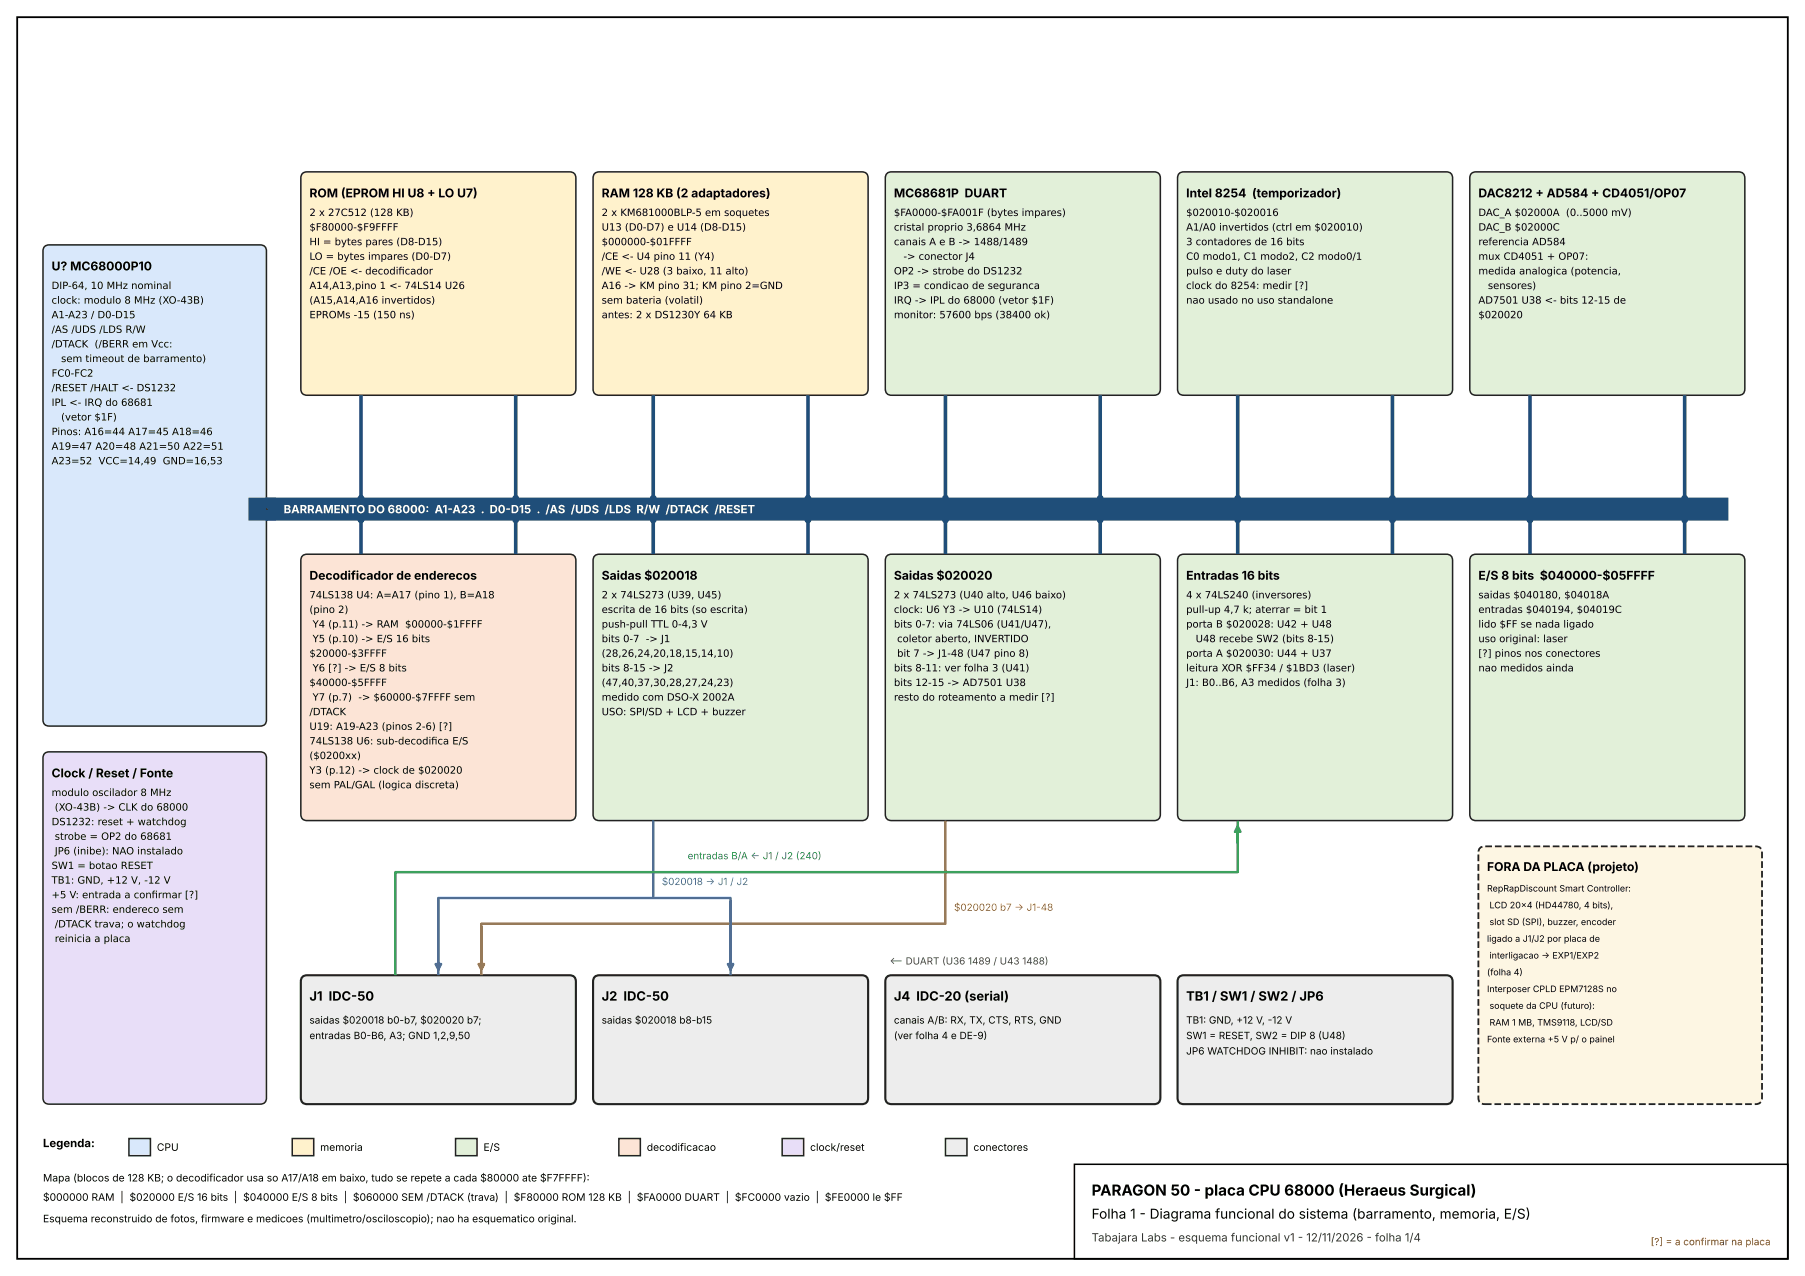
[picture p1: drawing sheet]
<svg xmlns="http://www.w3.org/2000/svg" width="420mm" height="297mm" viewBox="0 0 420 297" stroke-linecap="round" stroke-linejoin="round" font-family="sans-serif">
<defs><g id="words">
<text font-size="3.5" x="254.1" y="278.2">PARAGON 50 - placa CPU 68000 (Heraeus Surgical)</text>
<text font-size="3.2" x="254.1" y="283.6">Folha 1 - Diagrama funcional do sistema (barramento, memoria, E/S)</text>
<g font-size="3">
<text x="72" y="232.8">J1 IDC-50</text>
<text x="140" y="232.8">J2 IDC-50</text>
<text x="208.1" y="232.8">J4 IDC-20 (serial)</text>
<text x="276.1" y="232.8">TB1 / SW1 / SW2 / JP6</text>
</g>
<g font-size="2.8">
<text x="72" y="45.9">ROM (EPROM HI U8 + LO U7)</text>
<text x="140" y="45.9">RAM 128 KB (2 adaptadores)</text>
<text x="208.1" y="45.9">MC68681P DUART</text>
<text x="276.1" y="45.9">Intel 8254 (temporizador)</text>
<text x="344.1" y="45.9">DAC8212 + AD584 + CD4051/OP07</text>
<text x="12" y="62.9">U? MC68000P10</text>
<text x="72" y="134.9">Decodificador de enderecos</text>
<text x="140" y="134.9">Saidas $020018</text>
<text x="208.1" y="134.9">Saidas $020020</text>
<text x="276.1" y="134.9">Entradas 16 bits</text>
<text x="344.1" y="134.9">E/S 8 bits $040000-$05FFFF</text>
<text x="12" y="180.9">Clock / Reset / Fonte</text>
<text x="346.1" y="202.7">FORA DA PLACA (projeto)</text>
</g>
<text font-size="2.6" fill="#fff" x="66" y="119.4">BARRAMENTO DO 68000: A1-A23 . D0-D15 . /AS /UDS /LDS R/W /DTACK /RESET</text>
<text font-size="2.6" x="10" y="266.9">Legenda:</text>
<text font-size="2.6" fill="#333" x="254.1" y="288.9">Tabajara Labs - esquema funcional v1 - 12/11/2026 - folha 1/4</text>
<g font-size="2.4">
<text x="36.5" y="267.8">CPU</text>
<text x="74.5" y="267.8">memoria</text>
<text x="112.5" y="267.8">E/S</text>
<text x="150.5" y="267.8">decodificacao</text>
<text x="188.6" y="267.8">clock/reset</text>
<text x="226.6" y="267.8">conectores</text>
<text x="10" y="274.9">Mapa (blocos de 128 KB; o decodificador usa so A17/A18 em baixo, tudo se repete a cada $80000 ate $F7FFFF):</text>
<text x="10" y="279.4">$000000 RAM | $020000 E/S 16 bits | $040000 E/S 8 bits | $060000 SEM /DTACK (trava) | $F80000 ROM 128 KB | $FA0000 DUART | $FC0000 vazio | $FE0000 le $FF</text>
<text x="10" y="284.4">Esquema reconstruido de fotos, firmware e medicoes (multimetro/osciloscopio); nao ha esquematico original.</text>
</g>
<g font-size="2.3">
<text x="72" y="50.3">2 x 27C512 (128 KB)</text>
<text x="72" y="53.7">$F80000-$F9FFFF</text>
<text x="140" y="50.3">2 x KM681000BLP-5 em soquetes</text>
<text x="140" y="53.7">U13 (D0-D7) e U14 (D8-D15)</text>
<text x="208.1" y="50.3">$FA0000-$FA001F (bytes impares)</text>
<text x="208.1" y="53.7">cristal proprio 3,6864 MHz</text>
<text x="276.1" y="50.3">$020010-$020016</text>
<text x="276.1" y="53.7">A1/A0 invertidos (ctrl em $020010)</text>
<text x="344.1" y="50.3">DAC_A $02000A (0..5000 mV)</text>
<text x="344.1" y="53.7">DAC_B $02000C</text>
<text x="72" y="57.1">HI = bytes pares (D8-D15)</text>
<text x="140" y="57.1">$000000-$01FFFF</text>
<text x="208.1" y="57.1">canais A e B -&gt; 1488/1489</text>
<text x="276.1" y="57.1">3 contadores de 16 bits</text>
<text x="344.1" y="57.1">referencia AD584</text>
<text x="72" y="60.5">LO = bytes impares (D0-D7)</text>
<text x="72" y="63.9">/CE /OE &lt;- decodifcador</text>
<text x="92.7" y="63.9">i</text>
<text x="140" y="60.5">/CE &lt;- U4 pino 11 (Y4)</text>
<text x="140" y="63.9">/WE &lt;- U28 (3 baixo, 11 alto)</text>
<text x="208.1" y="63.9">OP2 -&gt; strobe do DS1232</text>
<text x="210.3" y="60.5">-&gt; conector J4</text>
<text x="276.1" y="60.5">C0 modo1, C1 modo2, C2 modo0/1</text>
<text x="276.1" y="63.9">pulso e duty do laser</text>
<text x="344.1" y="60.5">mux CD4051 + OP07:</text>
<text x="344.1" y="63.9">medida analogica (potencia,</text>
<text x="12" y="67.3">DIP-64, 10 MHz nominal</text>
<text x="12" y="70.7">clock: modulo 8 MHz (XO-43B)</text>
<text x="72" y="67.3">A14,A13,pino 1 &lt;- 74LS14 U26</text>
<text x="72" y="70.7">(A15,A14,A16 invertidos)</text>
<text x="140" y="67.3">A16 -&gt; KM pino 31; KM pino 2=GND</text>
<text x="140" y="70.7">sem bateria (volatil)</text>
<text x="208.1" y="67.3">IP3 = condicao de seguranca</text>
<text x="208.1" y="70.7">IRQ -&gt; IPL do 68000 (vetor $1F)</text>
<text x="276.1" y="67.3">clock do 8254: medir [?]</text>
<text x="276.1" y="70.7">nao usado no uso standalone</text>
<text x="344.1" y="70.7">AD7501 U38 &lt;- bits 12-15 de</text>
<text x="346.3" y="67.3">sensores)</text>
<text x="12" y="74.1">A1-A23 / D0-D15</text>
<text x="12" y="77.5">/AS /UDS /LDS R/W</text>
<text x="72" y="74.1">EPROMs -15 (150 ns)</text>
<text x="140" y="74.1">antes: 2 x DS1230Y 64 KB</text>
<text x="208.1" y="74.1">monitor: 57600 bps (38400 ok)</text>
<text x="344.1" y="74.1">$020020</text>
<text x="12" y="80.8">/DTACK (/BERR em Vcc:</text>
<text x="12" y="87.6">FC0-FC2</text>
<text x="14.2" y="84.2">sem timeout de barramento)</text>
<text x="12" y="91">/RESET /HALT &lt;- DS1232</text>
<text x="12" y="94.4">IPL &lt;- IRQ do 68681</text>
<text x="12" y="101.2">Pinos: A16=44 A17=45 A18=46</text>
<text x="14.2" y="97.8">(vetor $1F)</text>
<text x="12" y="104.6">A19=47 A20=48 A21=50 A22=51</text>
<text x="12" y="108">A23=52 VCC=14,49 GND=16,53</text>
<text x="72" y="139.2">74LS138 U4: A=A17 (pino 1), B=A18</text>
<text x="72" y="142.6">(pino 2)</text>
<text x="140" y="139.2">2 x 74LS273 (U39, U45)</text>
<text x="140" y="142.6">escrita de 16 bits (so escrita)</text>
<text x="208.1" y="139.2">2 x 74LS273 (U40 alto, U46 baixo)</text>
<text x="208.1" y="142.6">clock: U6 Y3 -&gt; U10 (74LS14)</text>
<text x="276.1" y="139.2">4 x 74LS240 (inversores)</text>
<text x="276.1" y="142.6">pull-up 4,7 k; aterrar = bit 1</text>
<text x="344.1" y="139.2">saidas $040180, $04018A</text>
<text x="344.1" y="142.6">entradas $040194, $04019C</text>
<text x="72.8" y="146">Y4 (p.11) -&gt; RAM $00000-$1FFFF</text>
<text x="72.8" y="149.4">Y5 (p.10) -&gt; E/S 16 bits</text>
<text x="140" y="146">push-pull TTL 0-4,3 V</text>
<text x="140" y="149.4">bits 0-7 -&gt; J1</text>
<text x="208.1" y="146">bits 0-7: via 74LS06 (U41/U47),</text>
<text x="208.8" y="149.4">coletor aberto, INVERTIDO</text>
<text x="276.1" y="146">porta B $020028: U42 + U48</text>
<text x="278.3" y="149.4">U48 recebe SW2 (bits 8-15)</text>
<text x="344.1" y="146">lido $FF se nada ligado</text>
<text x="344.1" y="149.4">uso original: laser</text>
<text x="72" y="152.8">$20000-$3FFFF</text>
<text x="140" y="152.8">(28,26,24,20,18,15,14,10)</text>
<text x="208.8" y="152.8">bit 7 -&gt; J1-48 (U47 pino 8)</text>
<text x="276.1" y="152.8">porta A $020030: U44 + U37</text>
<text x="344.1" y="152.8">[?] pinos nos conectores</text>
<text x="72" y="159.6">$40000-$5FFFF</text>
<text x="72.8" y="156.2">Y6 [?] -&gt; E/S 8 bits</text>
<text x="140" y="156.2">bits 8-15 -&gt; J2</text>
<text x="140" y="159.6">(47,40,37,30,28,27,24,23)</text>
<text x="208.1" y="156.2">bits 8-11: ver folha 3 (U41)</text>
<text x="208.1" y="159.6">bits 12-15 -&gt; AD7501 U38</text>
<text x="276.1" y="156.2">leitura XOR $FF34 / $1BD3 (laser)</text>
<text x="276.1" y="159.6">J1: B0..B6, A3 medidos (folha 3)</text>
<text x="344.1" y="156.2">nao medidos ainda</text>
<text x="72" y="166.4">/DTACK</text>
<text x="72.8" y="163">Y7 (p.7) -&gt; $60000-$7FFFF sem</text>
<text x="140" y="163">medido com DSO-X 2002A</text>
<text x="140" y="166.4">USO: SPI/SD + LCD + buzzer</text>
<text x="208.1" y="163">resto do roteamento a medir [?]</text>
<text x="72" y="169.8">U19: A19-A23 (pinos 2-6) [?]</text>
<text x="72" y="173.2">74LS138 U6: sub-decodifca E/S</text>
<text x="100.4" y="173.2">i</text>
<text x="72" y="176.6">($0200xx)</text>
<text x="12" y="185.2">modulo oscilador 8 MHz</text>
<text x="72" y="180">Y3 (p.12) -&gt; clock de $020020</text>
<text x="72" y="183.4">sem PAL/GAL (logica discreta)</text>
<text x="12.7" y="188.6">(XO-43B) -&gt; CLK do 68000</text>
<text x="12" y="192">DS1232: reset + watchdog</text>
<text x="12.7" y="195.4">strobe = OP2 do 68681</text>
<text x="12" y="202.2">SW1 = botao RESET</text>
<text x="12.7" y="198.8">JP6 (inibe): NAO instalado</text>
<text x="12" y="205.6">TB1: GND, +12 V, -12 V</text>
<text x="12" y="209">+5 V: entrada a confrmar [?]</text>
<text x="35.3" y="209">i</text>
<text x="12" y="212.4">sem /BERR: endereco sem</text>
<text x="12.7" y="215.8">/DTACK trava; o watchdog</text>
<text x="12.7" y="219.2">reinicia a placa</text>
<text x="72" y="238.2">saidas $020018 b0-b7, $020020 b7;</text>
<text x="140" y="238.2">saidas $020018 b8-b15</text>
<text x="208.1" y="238.2">canais A/B: RX, TX, CTS, RTS, GND</text>
<text x="276.1" y="238.2">TB1: GND, +12 V, -12 V</text>
<text x="72" y="241.8">entradas B0-B6, A3; GND 1,2,9,50</text>
<text x="208.1" y="241.8">(ver folha 4 e DE-9)</text>
<text x="276.1" y="241.8">SW1 = RESET, SW2 = DIP 8 (U48)</text>
<text x="276.1" y="245.4">JP6 WATCHDOG INHIBIT: nao instalado</text>
</g>
<g font-size="2.3" fill="#2e9d4f">
<text x="160" y="200">entradas B/A &lt; J1 / J2 (240)</text>
<text x="174.7" y="200">-</text>
</g>
<g font-size="2.3" fill="#2f6fd0">
<text x="154" y="205.9">$020018 - J1 / J2</text>
<text x="164.2" y="205.9">&gt;</text>
</g>
<g font-size="2.3" fill="#e07b00">
<text x="222.1" y="211.9">$020020 b7 - J1-48</text>
<text x="236.1" y="211.9">&gt;</text>
</g>
<g font-size="2.3" fill="#444">
<text x="207.1" y="224.4">&lt; DUART (U36 1489 / U43 1488)</text>
<text x="207.1" y="224.4">-</text>
</g>
<text font-size="2.3" fill="#a00" x="384.2" y="289.8">[?] = a confirmar na placa</text>
<g font-size="2.1">
<text x="346.1" y="207.5">RepRapDiscount Smart Controller:</text>
<text x="346.7" y="211.4">LCD 20x4 (HD44780, 4 bits),</text>
<text x="346.7" y="215.3">slot SD (SPI), buzzer, encoder</text>
<text x="346.1" y="219.2">ligado a J1/J2 por placa de</text>
<text x="346.1" y="227">(folha 4)</text>
<text x="346.7" y="223.1">interligacao - EXP1/EXP2</text>
<text x="358.7" y="223.1">&gt;</text>
<text x="346.1" y="230.9">Interposer CPLD EPM7128S no</text>
<text x="346.7" y="234.8">soquete da CPU (futuro):</text>
<text x="346.7" y="238.7">RAM 1 MB, TMS9118, LCD/SD</text>
<text x="346.1" y="242.6">Fonte externa +5 V p/ o painel</text>
</g>
</g></defs>
<path d="M4 4h412.1v288.9h-412.1z" fill="none" stroke="#000" stroke-width=".42"/>
<path d="M250.1 270.9h166v22h-166z" fill="none" stroke="#000" stroke-width=".35"/>
<path d="M10.2 57.5l.8-.5h.5h49a1.33 1.33 0 0 1 1.5 1.5v109a1.33 1.33 0 0 1-1.5 1.5h-49a1.33 1.33 0 0 1-1.5-1.5v-109z" fill="#d9e8fb" stroke="#222" stroke-width=".35"/>
<g fill="#1f4e79" stroke="#1f4e79" stroke-width=".35">
<path d="M62 116h340.1v5h-340.1z"/>
<path d="M58 116h6v5h-6z"/>
</g>
<g fill="#fff2cc" stroke="#222" stroke-width=".35">
<path d="M70.3 40.5l.7-.4 .5-.1h61a1.33 1.33 0 0 1 1.5 1.5v49a1.33 1.33 0 0 1-1.5 1.5h-61a1.33 1.33 0 0 1-1.5-1.5v-49z"/>
<path d="M138.3 40.5l.7-.4 .5-.1h61.1a1.33 1.33 0 0 1 1.5 1.5v49a1.33 1.33 0 0 1-1.5 1.5h-61.1a1.33 1.33 0 0 1-1.5-1.5v-49z"/>
</g>
<g fill="#e2f0d9" stroke="#222" stroke-width=".35">
<path d="M206.3 40.5l.7-.4 .6-.1h61a1.33 1.33 0 0 1 1.5 1.5v49a1.33 1.33 0 0 1-1.5 1.5h-61a1.33 1.33 0 0 1-1.5-1.5v-49z"/>
<path d="M274.3 40.5l.7-.4 .6-.1h61a1.33 1.33 0 0 1 1.5 1.5v49a1.33 1.33 0 0 1-1.5 1.5h-61a1.33 1.33 0 0 1-1.5-1.5v-49z"/>
<path d="M342.3 40.5l.8-.4 .5-.1h61a1.33 1.33 0 0 1 1.5 1.5v49a1.33 1.33 0 0 1-1.5 1.5h-61a1.33 1.33 0 0 1-1.5-1.5v-49z"/>
</g>
<path d="M70.3 129.5l.3-.3 .9-.2h61a1.33 1.33 0 0 1 1.5 1.5v59a1.33 1.33 0 0 1-1.5 1.5h-61a1.33 1.33 0 0 1-1.5-1.5v-59z" fill="#fce4d6" stroke="#222" stroke-width=".35"/>
<g fill="#e2f0d9" stroke="#222" stroke-width=".35">
<path d="M138.3 129.5l.7-.5h.5h61.1a1.33 1.33 0 0 1 1.5 1.5v59a1.33 1.33 0 0 1-1.5 1.5h-61.1a1.33 1.33 0 0 1-1.5-1.5v-59z"/>
<path d="M206.3 129.5l.3-.3 1-.2h61a1.33 1.33 0 0 1 1.5 1.5v59a1.33 1.33 0 0 1-1.5 1.5h-61a1.33 1.33 0 0 1-1.5-1.5v-59z"/>
<path d="M274.3 129.5l.3-.3 1-.2h61a1.33 1.33 0 0 1 1.5 1.5v59a1.33 1.33 0 0 1-1.5 1.5h-61a1.33 1.33 0 0 1-1.5-1.5v-59z"/>
<path d="M342.3 129.5l.3-.3 1-.2h61a1.33 1.33 0 0 1 1.5 1.5v59a1.33 1.33 0 0 1-1.5 1.5h-61a1.33 1.33 0 0 1-1.5-1.5v-59z"/>
</g>
<g fill="#ededed" stroke="#222" stroke-width=".49">
<path d="M70.3 227.5l.7-.5 .5-.1h61a1.33 1.33 0 0 1 1.5 1.5v27a1.33 1.33 0 0 1-1.5 1.5h-61a1.33 1.33 0 0 1-1.5-1.5v-27z"/>
<path d="M138.3 227.5l.7-.5 .5-.1h61.1a1.33 1.33 0 0 1 1.5 1.5v27a1.33 1.33 0 0 1-1.5 1.5h-61.1a1.33 1.33 0 0 1-1.5-1.5v-27z"/>
<path d="M206.3 227.5l.7-.5 .6-.1h61a1.33 1.33 0 0 1 1.5 1.5v27a1.33 1.33 0 0 1-1.5 1.5h-61a1.33 1.33 0 0 1-1.5-1.5v-27z"/>
<path d="M274.3 227.5l.7-.5 .6-.1h61a1.33 1.33 0 0 1 1.5 1.5v27a1.33 1.33 0 0 1-1.5 1.5h-61a1.33 1.33 0 0 1-1.5-1.5v-27z"/>
</g>
<path d="M10.2 175.5l.3-.3 1-.2h49a1.33 1.33 0 0 1 1.5 1.5v78.9a1.33 1.33 0 0 1-1.5 1.5h-49a1.33 1.33 0 0 1-1.5-1.5v-78.9z" fill="#e8def8" stroke="#222" stroke-width=".35"/>
<path d="M344.3 197.5l.8-.5h.5h63a1.33 1.33 0 0 1 1.5 1.5v56.9a1.33 1.33 0 0 1-1.5 1.5h-63a1.33 1.33 0 0 1-1.5-1.5v-56.9z" fill="#fdf6e3" stroke="#222" stroke-width=".42" stroke-dasharray="1.6 .7" stroke-linecap="butt"/>
<path d="M30 264.9h5v4h-5z" fill="#d9e8fb" stroke="#222" stroke-width=".35"/>
<path d="M68 264.9h5v4h-5z" fill="#fff2cc" stroke="#222" stroke-width=".35"/>
<path d="M106 264.9h5v4h-5z" fill="#e2f0d9" stroke="#222" stroke-width=".35"/>
<path d="M144 264.9h5v4h-5z" fill="#fce4d6" stroke="#222" stroke-width=".35"/>
<path d="M182.1 264.9h5v4h-5z" fill="#e8def8" stroke="#222" stroke-width=".35"/>
<path d="M220.1 264.9h5v4h-5z" fill="#ededed" stroke="#222" stroke-width=".35"/>
<g fill="none" stroke="#1f4e79" stroke-width=".85" stroke-linecap="butt">
<path d="M84 92v24M120 92v24M152 92v24M188.1 92v24M220.1 92v24M256.1 92v24M288.1 92v24M324.1 92v24M356.1 92v24M392.1 92v24M84 121v8M120 121v8"/>
<path d="M152 121v8M188.1 121v8M220.1 121v8M256.1 121v8M288.1 121v8M324.1 121v8M356.1 121v8M392.1 121v8"/>
</g>
<g fill="#1f4e79" stroke="#1f4e79" stroke-width=".35">
<circle cx="84" cy="116" r=".62"/>
<circle cx="120" cy="116" r=".62"/>
<circle cx="152" cy="116" r=".62"/>
<circle cx="188.1" cy="116" r=".62"/>
<circle cx="220.1" cy="116" r=".62"/>
<circle cx="256.1" cy="116" r=".62"/>
<circle cx="288.1" cy="116" r=".62"/>
<circle cx="324.1" cy="116" r=".62"/>
<circle cx="356.1" cy="116" r=".62"/>
<circle cx="392.1" cy="116" r=".62"/>
<circle cx="84" cy="121" r=".62"/>
<circle cx="120" cy="121" r=".62"/>
<circle cx="152" cy="121" r=".62"/>
<circle cx="188.1" cy="121" r=".62"/>
<circle cx="220.1" cy="121" r=".62"/>
<circle cx="256.1" cy="121" r=".62"/>
<circle cx="288.1" cy="121" r=".62"/>
<circle cx="324.1" cy="121" r=".62"/>
<circle cx="356.1" cy="121" r=".62"/>
<circle cx="392.1" cy="121" r=".62"/>
</g>
<path d="M152 191v17.9h-50v18M102 209.7v15.9M152 208.9h18v18M170 209.7v15.9" fill="none" stroke="#2f6fd0" stroke-width=".56"/>
<path d="M220.1 191v23.9h-108.1v12M112 215.7v9.9" fill="none" stroke="#e07b00" stroke-width=".56"/>
<path d="M288.1 191v11.9h-196.1v24M288.1 192.3v3.9" fill="none" stroke="#2e9d4f" stroke-width=".56"/>
<g fill="#2f6fd0" stroke="#2f6fd0" stroke-width=".56">
<path d="M101.4 224.3h1.3l-.7 1.3z"/>
<path d="M169.4 224.3h1.3l-.7 1.3z"/>
</g>
<path d="M111.4 224.3h1.3l-.7 1.3z" fill="#e07b00" stroke="#e07b00" stroke-width=".56"/>
<path d="M288.1 192.3l.6 1.3h-1.3z" fill="#2e9d4f" stroke="#2e9d4f" stroke-width=".56"/>
<use href="#words"/>
</svg>
